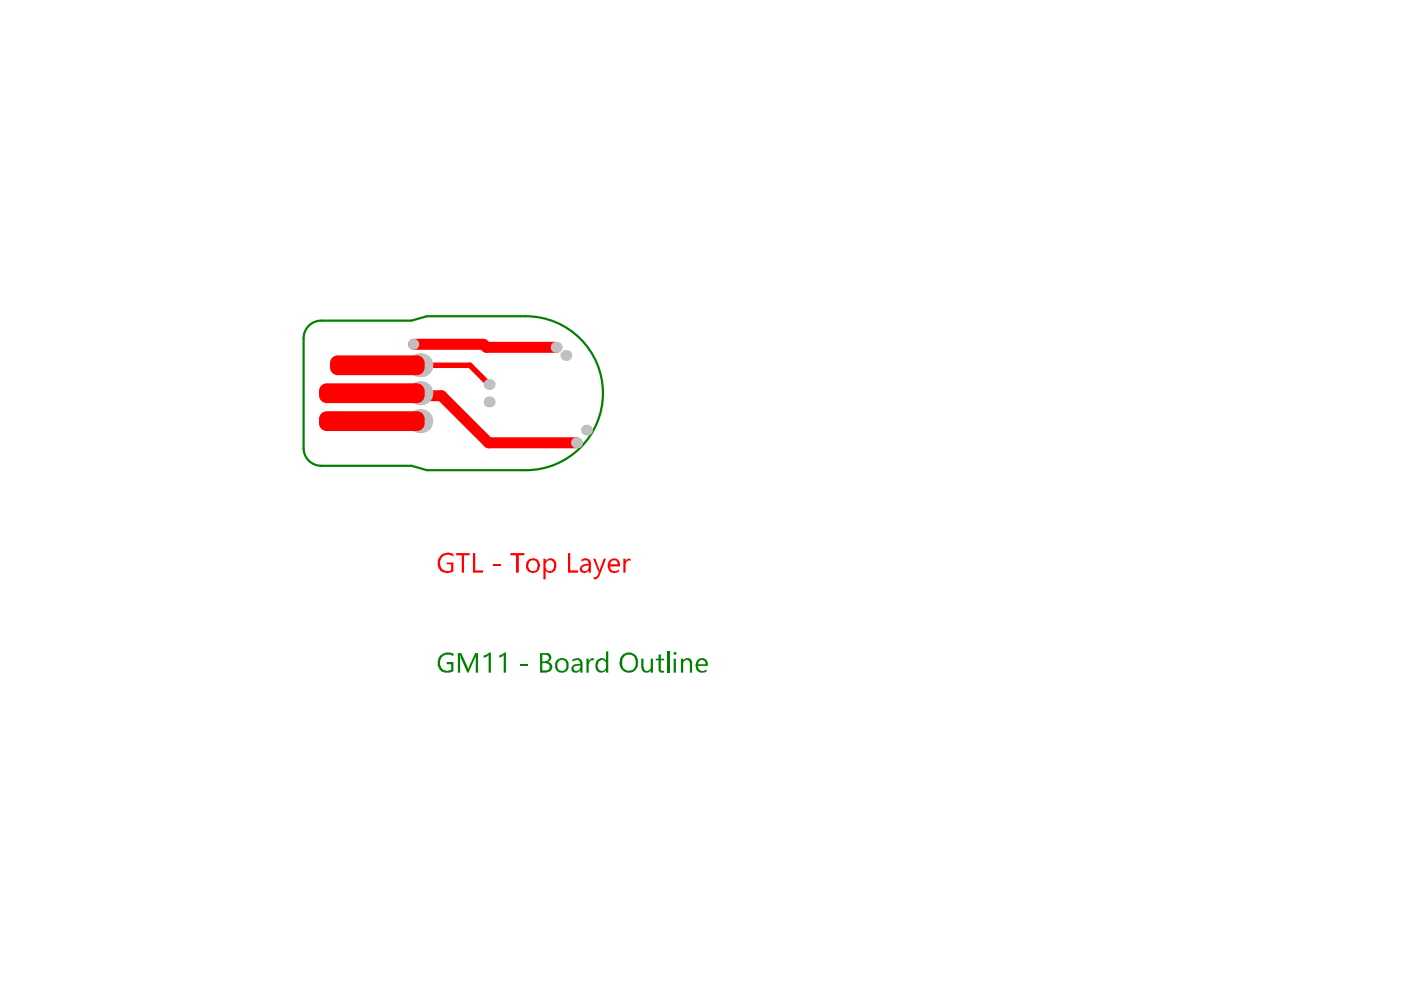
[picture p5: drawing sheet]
<svg xmlns="http://www.w3.org/2000/svg" width="297mm" height="210mm" viewBox="0 0 297 210" stroke-linecap="round" stroke-linejoin="round" font-family="sans-serif">
<path d="M64.4 71.7v23.3M111.5 67h-21l-3.3 1h-19.1M68.1 98.8h19.1l3.3 .9h21" fill="none" stroke="#008000" stroke-width=".47"/>
<g fill="#008000">
<path d="M93.2 139.2a2.4 2.4 0 0 1 2.9-.6v.5h-.1a1.76 1.76 0 0 0-2.7 .8 1.76 1.76 0 0 0 1.6 2.4v-.2l.8-.1v-1.2h-1v-.4h1.4v1.9a2.05 2.05 0 0 1-3.3-1.5v-.8z"/>
<path d="M97.1 138.5h.7l1.4 3.3h.1l1.5-3.3h.5v4.1h-.4v-3.5l.1-.2h-.1v.4h-.1l-1.5 3.3h-.2l-1.5-3.7v3.7h-.5z"/>
<path d="M102.5 138.9l.9-.2 .3-.3h.4v4.2h-.5v-3.7l-.7 .5h-.4z"/>
<path d="M105.8 138.9l.8-.2 .3-.3h.4v4.2h-.5v-3.7l-.7 .5h-.3z"/>
<path d="M110.4 140.7h1.6v.4h-1.6z"/>
<path d="M124.3 139.7h.5v.5a.59 .59 0 0 1 .6-.5v-.2h.5v.6l-.1-.1a.48 .48 0 0 0-.7 .4l-.3 .4v1.8h-.5z"/>
<path d="M136 139.7h.4l.1 2.1a.68 .68 0 0 0 .7 .5 .68 .68 0 0 0 .7-.5l.1-.1v-2h.4v2.9h-.4v-.5a1.01 1.01 0 0 1-1.2 .5 1.01 1.01 0 0 1-.7-.9l-.1-.2z"/>
<path d="M139.6 138.8l.5-.1v1h.7v.3h-.7v1.8a.45 .45 0 0 0 .6 .5l.1-.2v.5h-.1a.76 .76 0 0 1-.8-.1 .76 .76 0 0 1-.3-.7v-1.8h-.6v-.3h.6z"/>
<path d="M141.4 138.1h.5v4.5h-.5z"/>
<path d="M144.4 139.7h.4v.4a.99 .99 0 0 1 1.1-.6 .99 .99 0 0 1 .8 .9v2.2h-.4v-1.8a.66 .66 0 0 0-.3-.7 .66 .66 0 0 0-.8 0l-.4 .4v2.1h-.4z"/>
<path d="M115 138.8v1.4l.7-.1a.63 .63 0 0 0 .6-.3 .63 .63 0 0 0-.1-.7l-.4-.3zM115 140.6v1.5h.7a.77 .77 0 0 0 .8-.7 .77 .77 0 0 0-.8-.8zM114.5 138.5h1.3a.93 .93 0 0 1 1 1.3l-.2 .3-.4 .3a.64 .64 0 0 1 .7 .4l.1 .2a1.26 1.26 0 0 1-1.1 1.6h-1.4z"/>
<path d="M118.3 140.4a1.21 1.21 0 0 0 .8 1.9 1.19 1.19 0 0 0 1-.8 1.19 1.19 0 0 0-.3-1.3 .93 .93 0 0 0-1.5 .2zM117.9 140h.2a1.43 1.43 0 0 1 1.4-.5 1.43 1.43 0 0 1 1 1.1 1.53 1.53 0 0 1-1.5 2 1.46 1.46 0 0 1-1.3-.8 1.46 1.46 0 0 1 .2-1.6z"/>
<path d="M121.6 141.4a.62 .62 0 0 0 .2 .7 .62 .62 0 0 0 .8 0l.3-.2 .1-.8-1 .1zM121.4 139.8h.1a1.42 1.42 0 0 1 1.9 .2l.1 2.6h-.5v-.5a1.16 1.16 0 0 1-1.7 .2 1.01 1.01 0 0 1 .8-1.5l.9-.1-.1-.3a.48 .48 0 0 0-.7-.4l-.8 .2z"/>
<path d="M126.5 140.1a1.22 1.22 0 0 1 2-.1v-1.9h.5v4.5h-.5v-.6v.1a1.19 1.19 0 0 1-1.2 .5 1.19 1.19 0 0 1-.9-.9h-.2v-1zM126.9 140.2a1.42 1.42 0 0 0 .3 1.9 .93 .93 0 0 0 1.3-.9v-.4a.77 .77 0 0 0-.4-.8 .77 .77 0 0 0-.9 .1z"/>
<path d="M132.4 139.1a2.1 2.1 0 0 0 .4 3 1.49 1.49 0 0 0 2-1.3v-.3a1.46 1.46 0 0 0-.9-1.6l-1-.1zM131.7 139.2a2.01 2.01 0 0 1 2.5-.6 2.01 2.01 0 0 1 1 2.4 1.97 1.97 0 0 1-2.4 1.6 1.97 1.97 0 0 1-1.3-2.6z"/>
<path d="M142.8 138.6a.35 .35 0 0 1 .7 0 .35 .35 0 0 1-.7 0zM142.8 139.7h.5v2.9h-.5z"/>
<path d="M148.2 140.2l-.3 .6h1.7a.74 .74 0 0 0-.4-.8 .74 .74 0 0 0-.9 .2zM147.7 140.1l.1-.1a1.27 1.27 0 0 1 2.1 .2l.2 1h-2.2a1.03 1.03 0 0 0 .6 .9 1.03 1.03 0 0 0 1.1-.1l.2-.1v.5a1.5 1.5 0 0 1-1.6 .1 1.5 1.5 0 0 1-.7-1.4z"/>
</g>
<path d="M68.1 68a3.7 3.7 0 0 0-3.7 3.7M111.5 67.1a16.3 16.3 0 0 1 16.3 16.3 16.3 16.3 0 0 1-16.3 16.3M64.4 95a3.7 3.7 0 0 0 3.7 3.8" fill="none" stroke="#008000" stroke-width=".47"/>
<path d="M87.7 73h14.8l.6 .6h14.8M89.1 83.4l.5 .5h4l10 10h18.7" fill="none" stroke="#f00" stroke-width="2.3"/>
<path d="M89.1 77.4h10.5l4.1 4.1" fill="none" stroke="#f00" stroke-width="1.2"/>
<g fill="#f00">
<path d="M93.4 117.7h.1a1 1 0 0 1 1.1-.4l.7-.2v.2l.8 .1v.6h-.1a1.73 1.73 0 0 0-2.6 .6 1.73 1.73 0 0 0 1.2 2.5l1.1-.2v-1.3h-1v-.3h1.4v1.9h-.1a2.11 2.11 0 0 1-3.2-1.3 2.28 2.28 0 0 1 .6-2.2z"/>
<path d="M96.7 117.3h2.9v.4h-1.2v3.7h-.5v-3.7h-1.2z"/>
<path d="M100.3 117.3h.5v3.6h1.6v.5h-2.1z"/>
<path d="M104.5 119.6h1.6v.4h-1.6z"/>
<path d="M108.2 117.3h3v.4h-1.2v3.7h-.6v-3.7h-1.2z"/>
<path d="M120.4 117.3h.5v3.6h1.7v.5h-2.2z"/>
<path d="M125.8 118.5h.4l.9 2.4h.1l.8-2.4h.5l-1.3 3.5-.5 .5a.64 .64 0 0 1-.8 .3v-.4a.48 .48 0 0 0 .7-.4l.3-.6z"/>
<path d="M132.2 118.5h.4v.5l.2-.1a.66 .66 0 0 1 .9-.4v.4a.72 .72 0 0 0-.7 .1 .72 .72 0 0 0-.4 .6v1.8h-.4z"/>
<path d="M112.2 119a1.42 1.42 0 0 0 .3 1.9l.2 .2a1.02 1.02 0 0 0 1.1-.4 1.02 1.02 0 0 0 .1-1.1v-.1a1.01 1.01 0 0 0-1.7-.5zM111.8 118.9h.1a1.42 1.42 0 0 1 1.8-.4 1.42 1.42 0 0 1 .7 1.7v.1a1.41 1.41 0 0 1-2.3 .9 1.69 1.69 0 0 1-.3-2.3z"/>
<path d="M115.2 118.5h.5v.4a1.29 1.29 0 0 1 1.6-.3 1.29 1.29 0 0 1 .6 1.5 1.33 1.33 0 0 1-.7 1.2 1.33 1.33 0 0 1-1.4-.1l-.1-.3v1.9h-.5zM115.9 119l-.2 .5v.8a.9 .9 0 0 0 1 .8 .9 .9 0 0 0 .8-1 1.08 1.08 0 0 0-.7-1.3h-.5z"/>
<path d="M123.4 120.3v.2a.65 .65 0 0 0 .8 .6 .59 .59 0 0 0 .6-.6v-.6l-1.2 .2zM123.3 118.6h.2a1.01 1.01 0 0 1 1.3 0l.4 .2 .1 .4v2.2h-.5v-.5a1.01 1.01 0 0 1-1.8 .2 1.01 1.01 0 0 1 .9-1.5l.9-.1v-.1a.71 .71 0 0 0-1.1-.6l-.4 .4z"/>
<path d="M129.6 119l-.3 .6h1.7a.8 .8 0 0 0-.5-.8 .8 .8 0 0 0-.9 .2zM129.2 118.8l.5-.2a.73 .73 0 0 1 .9-.1l.4 .1 .3 .4 .2 1.1h-2.2a1.04 1.04 0 0 0 .7 1 1.04 1.04 0 0 0 1.2-.4v.6h-.1a1.49 1.49 0 0 1-2.3-1.1v-.7z"/>
</g>
<g fill="#c0c0c0">
<circle cx="87.7" cy="73" r="1.17"/>
<circle cx="75.8" cy="83.4" r="1.4"/>
<circle cx="89.1" cy="89.3" r="2.57"/>
<circle cx="89.1" cy="77.4" r="2.57"/>
<circle cx="89.1" cy="83.4" r="2.57"/>
<circle cx="103.7" cy="81.5" r="1.17"/>
<circle cx="103.7" cy="85.2" r="1.17"/>
<circle cx="124.3" cy="91.2" r="1.17"/>
<circle cx="122.3" cy="93.9" r="1.17"/>
<circle cx="120" cy="75.4" r="1.17"/>
<circle cx="117.9" cy="73.6" r="1.17"/>
</g>
<g fill="#f00">
<path d="M70 77l1.6-1.7h16.8l1.6 1.7v.9l-1.6 1.6h-16.8l-1.6-1.6z" fill-rule="evenodd"/>
<path d="M67.6 88.8l1.7-1.6h19.1l1.6 1.6v1l-1.6 1.6h-19.1l-1.7-1.6z" fill-rule="evenodd"/>
<path d="M67.6 82.9l1.7-1.6h19.1l1.6 1.6v.9l-1.6 1.7h-19.1l-1.7-1.7z" fill-rule="evenodd"/>
</g>
<g fill="#f00">
<path d="M70 77h1.6zM70.5 75.8l.7-.4 .4-.1v1.7h-1.6v-.4z"/>
<path d="M71.6 77.9v1.6zM70 77.9h1.6v1.6a1.64 1.64 0 0 1-1.6-1.6z"/>
<path d="M88.4 77.9h1.6zM88.4 77.9h1.6a1.64 1.64 0 0 1-1.6 1.6z"/>
<path d="M88.4 75.3v1.7zM88.4 75.3a1.64 1.64 0 0 1 1.6 1.7h-1.6z"/>
<path d="M67.6 88.8h1.7zM68.1 87.7l.7-.4 .5-.1v1.6h-1.7l.1-.4z"/>
<path d="M69.3 89.8v1.6zM67.6 89.8h1.7v1.6a1.64 1.64 0 0 1-1.7-1.6z"/>
<path d="M88.4 89.8h1.6zM88.4 89.8h1.6a1.64 1.64 0 0 1-1.6 1.6z"/>
<path d="M88.4 87.2v1.6zM88.4 87.2a1.64 1.64 0 0 1 1.6 1.6h-1.6z"/>
<path d="M67.6 82.9h1.7zM68.1 81.8l.7-.5h.5v1.6h-1.7l.1-.4z"/>
<path d="M69.3 83.8v1.7zM67.6 83.8h1.7v1.7a1.64 1.64 0 0 1-1.7-1.7z"/>
<path d="M88.4 83.8h1.6zM88.4 83.8h1.6a1.64 1.64 0 0 1-1.6 1.7z"/>
<path d="M88.4 81.3v1.6zM88.4 81.3a1.64 1.64 0 0 1 1.6 1.6h-1.6z"/>
</g>
</svg>
